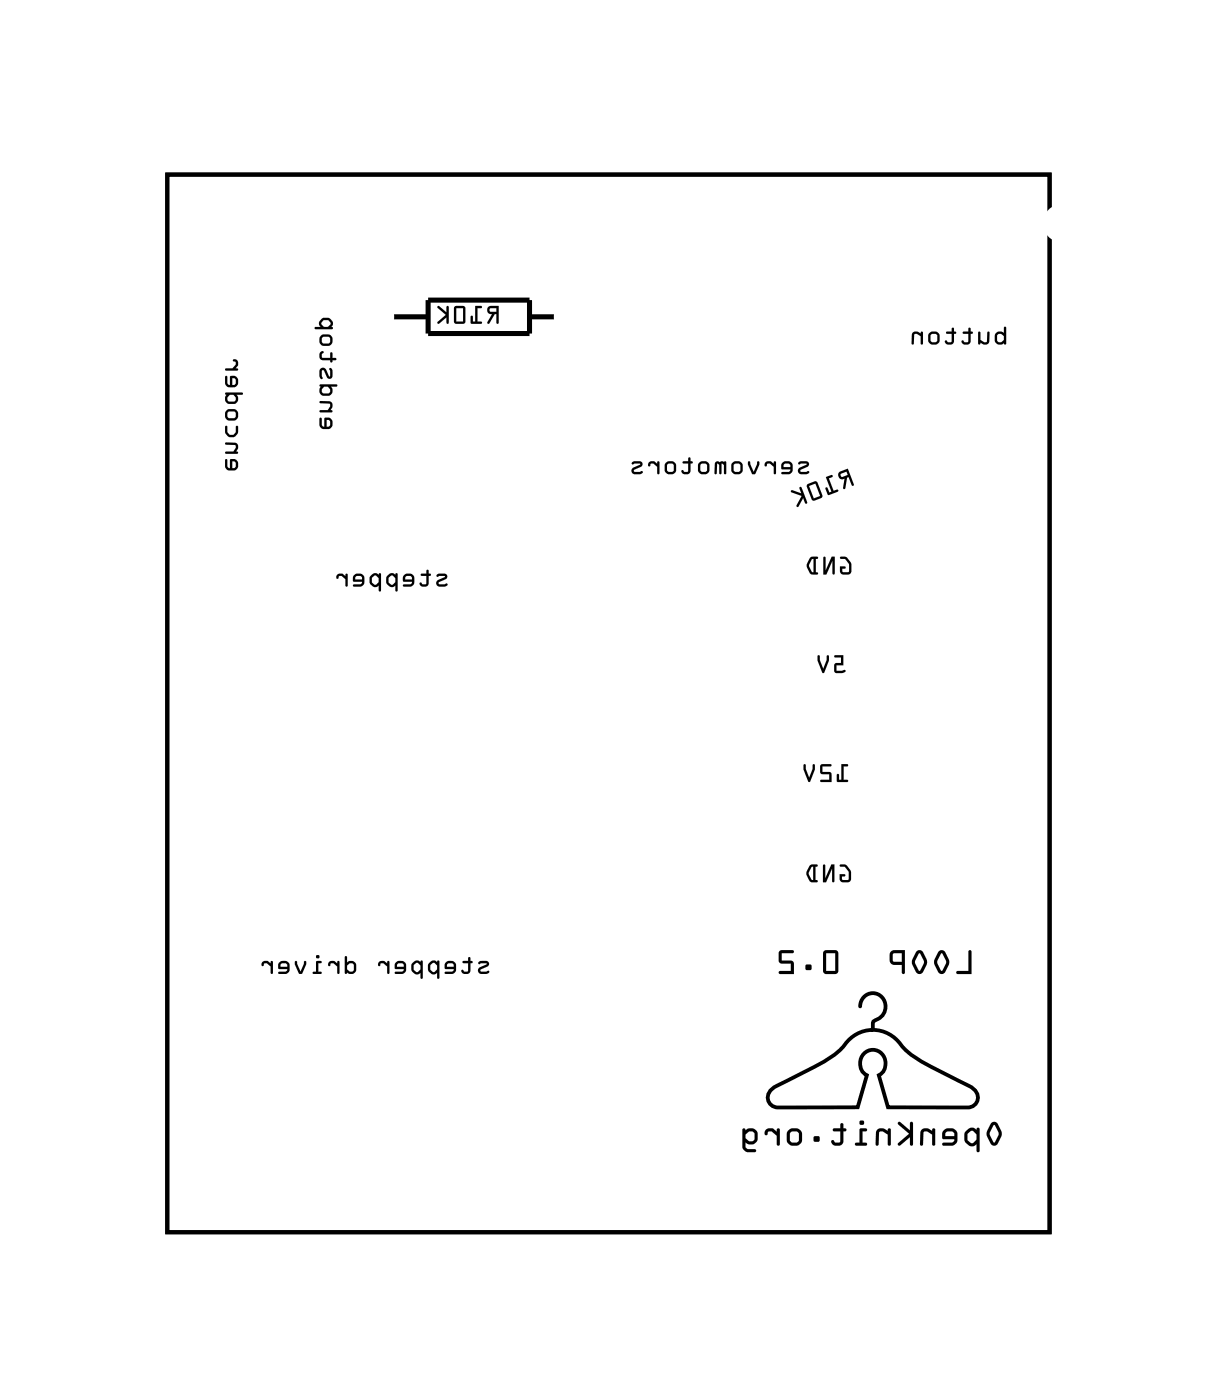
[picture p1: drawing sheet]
<svg xmlns="http://www.w3.org/2000/svg" width="61mm" height="70mm" viewBox="0 0 61 70" stroke-linecap="round" stroke-linejoin="round" font-family="sans-serif">
<path d="M8.4 8.8h44.2v53h-44.2z" fill="none" stroke="#000" stroke-width=".2"/>
<path d="M8.4 8.8h44.2v53h-44.2z" fill="none" stroke="#000" stroke-width=".05"/>
<path d="M19.6 15.9h1.9M21.5 15h5v1.7h-5zM26.5 15.9h1.4" fill="none" stroke="#000" stroke-width=".25"/>
<g fill="#000">
<path d="M24.5 15.4a.21 .21 0 0 0-.1 .2 .21 .21 0 0 0 .3 .1l-.3 .5h.1l.3-.5h.1v.5h.1v-.9zM24.5 15.4l.5-.1v.9h-.1v-.4h-.1l-.3 .4h-.1l.3-.4a.21 .21 0 0 1-.3-.2 .21 .21 0 0 1 .1-.2zM24.5 15.5h.4v.1h-.3zM24.5 15.5l.1 .1h.3v-.1zM23.8 15.3v.8h-.1v-.2l-.1-.1v.4h.5v-.1h-.2v-.6h.2v-.1zM23.8 15.3l.4 .1-.1 .1h-.2v.6h.2v.1h-.5v-.4l.1 .1v.2h.1zM22.8 15.4v.8h.4l.1-.1v-.7l-.1-.1zM22.8 15.4l.4-.1 .1 .1v.7l-.1 .1h-.4zM22.9 15.5h.3v.6h-.3zM22.9 15.5v.6h.3v-.6zM21.9 15.4l.4 .4-.4 .4h.1l.4-.3v.3h.1v-.8h-.1v.3zM21.9 15.4l.5 .3v-.3h.1v.8h-.1v-.3l-.4 .3h-.1l.4-.4z"/>
<path d="M24.5 15.4a.21 .21 0 0 0-.1 .2 .21 .21 0 0 0 .3 .2l-.3 .4h.1l.3-.4h.1v.4h.1v-.9zM24.5 15.5h.4v.1h-.3zM23.8 15.3v.8h-.1v-.2l-.1-.1v.4h.5v-.1h-.2v-.6h.2l.1-.1zM22.8 15.4v.8h.4l.1-.1v-.7l-.1-.1zM22.9 15.5h.3v.6h-.3zM21.9 15.4l.4 .4-.4 .4h.1l.4-.3v.3h.1v-.8h-.1v.3z"/>
<path d="M49.9 16.7v.5l.1 .1 .3-.1 .1 .1v-.9h-.1v.3l-.2-.1zM49.9 16.7l.2-.1 .2 .1v-.3h.1v.9l-.1-.1-.3 .1-.1-.1zM50 16.8l.2-.1 .1 .2v.1l-.1 .2-.2-.1zM50 16.8v.3l.2 .1 .1-.2v-.1l-.1-.2zM49 16.6v.6l.1 .1v-.1l.1 .1a.22 .22 0 0 0 .4-.2v-.5l-.1 .1-.1 .5-.3-.2v-.3zM49 16.6l.1 .1v.3l.2 .2 .1-.1 .1-.4 .1-.1v.5a.25 .25 0 0 1-.2 .2 .25 .25 0 0 1-.3-.1l-.1 .1zM48.3 16.6v.1h.2v.4l-.1 .1-.2-.1a.24 .24 0 0 0 .2 .2 .24 .24 0 0 0 .2-.2v-.4h.2l-.2-.1v-.2l-.1 .1v.1zM48.3 16.6h.2v-.1l.1-.1v.2l.2 .1h-.2v.4a.23 .23 0 0 1-.2 .2 .23 .23 0 0 1-.2-.2h.3v-.4h-.2zM47.4 16.6v.1h.3v.4l-.2 .1-.1-.1h-.1a.24 .24 0 0 0 .3 .2 .24 .24 0 0 0 .2-.2v-.4h.1l-.1-.1v-.2l-.1 .1v.1zM47.4 16.6h.3v-.1l.1-.1v.2l.1 .1h-.1v.4a.23 .23 0 0 1-.2 .2 .23 .23 0 0 1-.3-.2h.4v-.4h-.3zM46.5 17a.33 .33 0 0 0 .6 0 .33 .33 0 0 0-.6 0zM46.5 16.9a.33 .33 0 0 1 .6 0 .33 .33 0 0 1-.6 0zM46.7 16.8h.3l-.1 .4-.3-.1zM46.7 16.8l-.1 .3h.3l.1-.3zM45.7 16.7v.6l.1-.1 .1-.5 .2 .2v.3l.1 .1v-.7l-.1 .1-.2-.1zM45.7 16.7l.2-.1 .2 .1 .1-.1v.7l-.1-.1v-.3l-.2-.2-.1 .1v.4l-.1 .1z"/>
<path d="M49.9 16.7v.5l.1 .1 .3-.1 .1 .1v-.9h-.1v.3l-.2-.1zM50 16.8l.2-.1 .1 .2v.1l-.1 .2-.2-.1zM49 16.6v.7l.1-.1a.25 .25 0 0 0 .3 .1 .25 .25 0 0 0 .2-.2v-.5l-.1 .1-.1 .5-.3-.2v-.3zM48.3 16.6v.1h.2v.4h-.3a.23 .23 0 0 0 .2 .2 .23 .23 0 0 0 .2-.2v-.4h.2l-.2-.1v-.2l-.1 .1v.1zM47.4 16.6v.1h.3v.4h-.4a.23 .23 0 0 0 .3 .2 .23 .23 0 0 0 .2-.2v-.4h.1l-.1-.1v-.2l-.1 .1v.1zM46.5 16.9a.33 .33 0 0 0 .6 0 .33 .33 0 0 0-.6 0zM46.7 16.8h.3l-.1 .3h-.3zM45.7 16.7v.6l.1-.1 .1-.5 .2 .2v.3l.1 .1v-.7l-.1 .1-.2-.1z"/>
<path d="M11.3 23v.4l.1 .2h.4l.1-.1v-.3l-.1-.2-.3 .1v.4l-.1-.1v-.3zM11.6 23.1l.2 .1-.1 .3h-.1zM11.3 22.2v.1l.5 .1-.1 .2h-.4v.1h.6l-.1-.1a.25 .25 0 0 0 .1-.2 .25 .25 0 0 0-.1-.2zM11.3 21.4v.3a.33 .33 0 0 0 .3 .2 .33 .33 0 0 0 .3-.2v-.3l-.1 .3-.1 .1h-.2l-.1-.1v-.3zM11.3 20.8a.33 .33 0 0 0 .6 0 .33 .33 0 0 0-.6 0zM11.4 20.7l.4-.1v.3l-.4 .1zM11.3 19.7l.1 .1-.1 .3 .2 .2 .3-.1 .1-.2v-.2l.3-.1zM11.5 19.8h.2l.1 .1v.2h-.4v-.2zM11.3 18.9v.3l.1 .2h.4l.1-.1v-.3l-.1-.1h-.3v.4l-.1-.1v-.3zM11.6 19h.2l-.1 .3h-.1zM11.7 18l.1 .3-.1 .2h-.4v.1h.6v-.1h-.1l.1-.2a.22 .22 0 0 0 0-.2 .22 .22 0 0 0-.2-.1z"/>
<path d="M11.3 23v.4l.1 .2h.4l.1-.1v-.3l-.1-.2-.3 .1v.4l-.1-.1v-.3zM11.3 23l.1 .1v.3l.1 .1v-.4l.3-.1 .1 .2v.3l-.1 .1h-.4l-.1-.2zM11.6 23.1l.2 .1-.1 .3h-.1zM11.6 23.1v.4h.1l.1-.3zM11.3 22.2v.1l.5 .1-.1 .2h-.4v.2h.6v-.1l-.1-.1 .1-.1a.22 .22 0 0 0-.1-.3zM11.3 22.2h.5a.25 .25 0 0 1 .1 .2 .25 .25 0 0 1-.1 .2l.1 .1h-.6v-.1h.4l.1-.1v-.2h-.5zM11.3 21.4v.3l.2 .2h.2l.2-.2v-.3h-.1v.3l-.1 .1h-.2l-.1-.1v-.3zM11.3 21.4h.1v.3l.1 .1h.2l.1-.1v-.3h.1v.4a.33 .33 0 0 1-.6 0zM11.3 20.8a.33 .33 0 0 0 .6 0 .33 .33 0 0 0-.6 0zM11.3 20.8a.33 .33 0 0 1 .6 0 .33 .33 0 0 1-.6 0zM11.4 20.7l.4-.1v.3l-.4 .1zM11.4 20.7v.3l.4-.1v-.3zM11.3 19.7l.1 .1-.1 .3 .2 .2 .3-.1 .1-.2v-.2l.3-.1zM11.3 19.7h.9l-.3 .1v.2l-.1 .2-.3 .1-.2-.2 .1-.3zM11.5 19.8h.2l.1 .1v.2h-.4v-.1zM11.5 19.8l-.1 .1v.2h.4v-.2l-.1-.1zM11.3 18.9v.3l.1 .2h.4l.1-.1v-.3l-.1-.1h-.3v.4l-.1-.1v-.3zM11.3 18.9h.1v.3l.1 .1v-.4h.3l.1 .1v.3l-.1 .1h-.4l-.1-.2zM11.6 19h.2l-.1 .3h-.1zM11.6 19v.3h.1l.1-.3zM11.7 18l.1 .3-.1 .2h-.4v.1h.6v-.1h-.1l.1-.2a.21 .21 0 0 0 0-.2 .21 .21 0 0 0-.2-.1zM11.7 18a.21 .21 0 0 1 .2 .1 .21 .21 0 0 1 0 .2l-.1 .2h.1v.1h-.6v-.1h.4l.1-.2z"/>
<path d="M16 21v.3l.1 .2h.4l.1-.1 .1-.3-.2-.1h-.2v.4l-.2-.1v-.3zM16.4 21.1h.1v.3h-.1zM16 20.1v.1l.5 .1-.1 .3h-.4v.1h.6v-.1a.25 .25 0 0 0 .1-.3 .25 .25 0 0 0-.2-.2zM16 19.3l.1 .1-.1 .3 .2 .1h.3l.2-.2-.1-.2 .3-.1zM16.2 19.4h.2l.1 .1v.2h-.3l-.1-.2zM16.1 18.5v.5h.1v-.4l.2 .3a.15 .15 0 0 0 .1 .1 .15 .15 0 0 0 .2-.1l-.1-.4h-.1v.4l-.2-.4zM16 17.7v.2l.1 .2h.4l.1 .1 .1-.1 .2-.1-.2-.1-.1-.2h-.1v.2h-.3l-.1-.1 .1-.2zM16 17a.35 .35 0 0 0 .7 0 .35 .35 0 0 0-.7 0zM16.2 16.9h.3v.3h-.3zM16.1 16l-.1 .2 .1 .2h-.3v.1h.9l-.1-.1 .1-.2-.2-.2zM16.2 16.1h.3l.1 .2-.2 .1h-.2l-.1-.2z"/>
<path d="M16 21v.3l.1 .2h.4l.1-.1 .1-.3-.2-.1h-.2v.4l-.2-.1v-.3zM16 21h.1v.3l.2 .1v-.4h.2l.2 .1-.1 .3-.1 .1h-.4l-.1-.2zM16.4 21.1h.1v.3h-.1zM16.4 21.1v.3h.1v-.3zM16 20.1v.1l.5 .1-.1 .3h-.4v.1h.6l.1-.1h-.1v-.1a.22 .22 0 0 0-.1-.4zM16 20.1h.5a.25 .25 0 0 1 .2 .2 .25 .25 0 0 1-.1 .3v.1h-.6v-.1h.4l.1-.2v-.2h-.5zM16 19.3l.1 .1-.1 .3 .2 .1h.3l.2-.2-.1-.2 .3-.1zM16 19.3h.9l-.3 .1 .1 .2-.2 .2h-.3l-.2-.1 .1-.3zM16.2 19.4h.2l.1 .1v.2h-.3l-.1-.2zM16.2 19.4l-.1 .1 .1 .2h.3v-.2l-.1-.1zM16.1 18.5v.5h.1v-.4l.2 .3a.15 .15 0 0 0 .1 .1 .15 .15 0 0 0 .2-.1l-.1-.4h-.1v.4l-.2-.4zM16.1 18.5h.2l.2 .4v-.4h.1l.1 .1-.1 .4-.2-.1-.2-.3v.4h-.1zM16.1 17.7l-.1 .2 .1 .2h.4l.1 .1 .1-.1 .2-.1-.2-.1-.1-.2-.1 .2h-.3l-.1-.1 .1-.2zM16 17.7l.2-.1-.1 .2 .1 .1h.3v-.2h.1l.1 .2 .2 .1-.2 .1-.1 .1-.1-.1h-.4l-.1-.2zM16 17a.35 .35 0 0 0 .7 0 .35 .35 0 0 0-.7 0zM16 17a.35 .35 0 0 1 .7 0 .35 .35 0 0 1-.7 0zM16.2 16.9h.3v.3h-.3zM16.2 16.9v.3h.3v-.3zM16.1 16l-.1 .2 .1 .2h-.3v.1h.9l-.1-.1 .1-.2-.2-.2zM16.1 16h.4l.2 .2-.1 .2 .1 .1h-.9v-.1h.3l-.1-.2zM16.2 16.1h.3l.1 .2-.2 .1h-.2l-.1-.2zM16.2 16.1l-.1 .1 .1 .2h.2l.2-.1-.1-.2z"/>
<path d="M21.9 28.8v.1h.4l-.4 .2v.2l.1 .1h.4v-.1h-.4l.3-.3a.15 .15 0 0 0 .1-.1 .15 .15 0 0 0-.1-.1zM21.9 28.8h.4l.1 .1v.1l-.4 .2 .4 .1-.4 .1a.18 .18 0 0 1-.1-.1 .18 .18 0 0 1 .1-.2l.3-.2h-.4zM21.1 28.8v.1h.3v.3l-.2 .1-.1-.1-.1 .1a.24 .24 0 0 0 .3 .1 .24 .24 0 0 0 .2-.2v-.3l.1-.1h-.1v-.2h-.1v.2zM21.1 28.8h.3v-.2h.1v.2h.1l-.1 .1v.3a.23 .23 0 0 1-.2 .2 .23 .23 0 0 1-.3-.2h.4v-.3h-.3zM20.2 28.8v.4h.4v.1h-.4v.1h.5l.1-.2-.1-.3-.2-.1zM20.2 28.8h.3l.2 .1 .1 .3-.1 .2h-.5v-.1h.4v-.1h-.4zM20.3 28.9h.3v.2h-.3zM20.3 28.9v.2h.3v-.2zM19.4 28.9v.4l.2 .1h.2v.2l.1 .1v-.9l-.1-.1v.1l-.2-.1zM19.4 28.9l.2-.2 .2 .1v-.1l.1 .1v.9l-.1-.1v-.2h-.2l-.2-.1zM19.5 29l.1-.1 .2 .1v.2l-.1 .1-.2-.1zM19.5 29v.2l.2 .1 .1-.1v-.2l-.2-.1zM18.6 28.9l-.1 .4 .2 .1h.3v.2l.1 .1v-.9l-.1-.1v.1l-.2-.1zM18.6 28.9l.2-.2 .2 .1v-.1l.1 .1v.9l-.1-.1v-.2h-.3l-.2-.1zM18.7 29l.1-.1 .2 .1v.2l-.2 .1-.2-.1zM18.7 29l-.1 .2 .2 .1 .2-.1v-.2l-.2-.1zM17.7 28.8v.4h.4v.1h-.4v.1h.4l.2-.2-.1-.3-.2-.1zM17.7 28.8h.3l.2 .1 .1 .3-.2 .2h-.4v-.1h.4v-.1h-.4zM17.8 28.9h.3v.2h-.3zM17.8 28.9v.2h.3v-.2zM16.9 28.8v.2l.2-.1 .2 .1v.4h.1v-.6h-.1v.1l-.1-.1zM16.9 28.8h.3l.1 .1v-.1h.1v.6h-.1v-.4l-.2-.1-.2 .1z"/>
<path d="M21.9 28.8v.1h.4l-.3 .2a.18 .18 0 0 0-.1 .2 .18 .18 0 0 0 .1 .1h.4v-.1h-.4l.3-.3a.15 .15 0 0 0 .1-.1 .15 .15 0 0 0-.1-.1zM21.1 28.8v.1h.3v.3h-.4a.23 .23 0 0 0 .3 .2 .23 .23 0 0 0 .2-.2v-.3l.1-.1h-.1v-.2h-.1v.2zM20.2 28.8v.4h.4v.1h-.4v.1h.5l.1-.2-.1-.3-.2-.1zM20.3 28.9h.3v.2h-.3zM19.4 28.9v.1a.35 .35 0 0 0 .2 .4h.2v.2h.1v-.8l-.1-.1v.1l-.2-.1zM19.5 29l.1-.1 .2 .1v.2l-.1 .1-.2-.1zM18.6 28.9l-.1 .1a.35 .35 0 0 0 .3 .4h.2v.2h.1v-.8l-.1-.1v.1l-.2-.1zM18.7 29l.1-.1 .2 .1v.2l-.2 .1-.2-.1zM17.7 28.8v.4h.4v.1h-.4v.1h.4l.2-.2-.1-.3-.2-.1zM17.8 28.9h.3v.2h-.3zM16.9 28.8v.2l.2-.1 .2 .1v.4h.1v-.6h-.1v.1l-.1-.1z"/>
<path d="M40 23.2l.1 .1h.3l-.4 .2v.2l.1 .1 .4-.1v-.1h-.4l.4-.2a.15 .15 0 0 0 0-.2 .15 .15 0 0 0-.1-.1zM40 23.2l.4-.1 .1 .1v.2l-.4 .2h.4v.1l-.3 .1a.18 .18 0 0 1-.2-.2 .18 .18 0 0 1 .1-.2l.3-.1h-.3zM39.2 23.2v.3l.4 .1-.1 .1h-.3v.1l.4-.1 .1-.1v-.4l-.2-.1zM39.2 23.2l.3-.1 .2 .1v.4l-.1 .1-.4 .1v-.1h.3l.1-.1-.4-.1zM39.3 23.3h.2l.1 .1h-.3zM39.3 23.3v.1h.3l-.1-.1zM38.4 23.2l-.1 .2 .3-.2 .2 .2v.3l.1 .1v-.7h-.1v.2l-.2-.2zM38.4 23.2l.2-.1 .2 .2v-.2h.1v.7l-.1-.1v-.3l-.2-.2-.3 .2zM37.5 23.1l.2 .6 .1 .1 .2-.6h-.1l-.1 .5-.2-.5zM37.5 23.1l.1 .1 .2 .5 .1-.5h.1l-.2 .6-.1-.1zM36.6 23.5a.33 .33 0 0 0 .6 0 .33 .33 0 0 0-.6 0zM36.6 23.5a.33 .33 0 0 1 .6 0 .33 .33 0 0 1-.6 0zM36.8 23.3h.3l-.1 .4-.2-.1zM36.8 23.3v.3l.2 .1 .1-.4zM35.9 23.2l-.1 .6 .1-.1 .1-.5v.1l.1 .5v-.1l.1-.5 .1 .1v.4l.1 .1v-.7zM35.9 23.2l.5-.1v.7l-.1-.1v-.4l-.1-.1-.1 .6-.1-.1v-.4v-.1l-.1 .5-.1 .1zM34.9 23.5a.35 .35 0 0 0 .7 0 .35 .35 0 0 0-.7 0zM34.9 23.5a.35 .35 0 0 1 .7 0 .35 .35 0 0 1-.7 0zM35.1 23.3h.3v.4l-.3-.1zM35.1 23.3v.3l.3 .1v-.4zM34.2 23.1v.1h.3v.4l-.2 .1-.1-.1h-.1a.24 .24 0 0 0 .3 .2 .24 .24 0 0 0 .2-.2v-.4h.1l-.1-.1v-.2l-.1 .1v.1zM34.2 23.1h.3v-.1l.1-.1v.2l.1 .1h-.1v.4a.23 .23 0 0 1-.2 .2 .23 .23 0 0 1-.3-.2h.4v-.4h-.3zM33.2 23.5a.35 .35 0 0 0 .7 0 .35 .35 0 0 0-.7 0zM33.2 23.5a.35 .35 0 0 1 .7 0 .35 .35 0 0 1-.7 0zM33.5 23.3h.3l-.1 .4-.3-.1zM33.5 23.3l-.1 .3 .3 .1 .1-.4zM32.5 23.2v.2l.2-.2 .2 .2v.3l.1 .1v-.7h-.1v.2l-.1-.2zM32.5 23.2l.3-.1 .1 .2v-.2h.1v.7l-.1-.1v-.3l-.2-.2-.2 .2zM31.7 23.2v.1h.4l-.4 .2v.2v.1l.5-.1v-.1h-.4l.3-.2a.15 .15 0 0 0 .1-.2 .15 .15 0 0 0-.1-.1zM31.7 23.2l.4-.1 .1 .1-.1 .2-.3 .2h.4v.1l-.4 .1a.18 .18 0 0 1-.2-.2 .18 .18 0 0 1 .1-.2l.4-.1h-.4z"/>
<path d="M40 23.2l.1 .1h.3l-.3 .1a.18 .18 0 0 0-.1 .2 .18 .18 0 0 0 .2 .2l.3-.1v-.1h-.4l.4-.2a.15 .15 0 0 0 0-.2 .15 .15 0 0 0-.1-.1zM39.2 23.2v.3l.4 .1-.1 .1h-.3v.1l.4-.1 .1-.1v-.4l-.2-.1zM39.3 23.3h.2l.1 .1h-.3zM38.4 23.2l-.1 .2 .3-.2 .2 .2v.3l.1 .1v-.7h-.1v.2l-.2-.2zM37.5 23.1l.2 .6 .1 .1 .2-.6h-.1l-.1 .5-.2-.5zM36.6 23.5a.33 .33 0 0 0 .6 0 .33 .33 0 0 0-.6 0zM36.8 23.3h.3l-.1 .4-.2-.1zM35.9 23.2l-.1 .6 .1-.1 .1-.5v.1l.1 .5 .1-.1v-.5l.1 .1v.4l.1 .1v-.7zM34.9 23.5a.35 .35 0 0 0 .7 0 .35 .35 0 0 0-.7 0zM35.1 23.3h.3v.4l-.3-.1zM34.2 23.1v.1h.3v.4h-.4a.23 .23 0 0 0 .3 .2 .23 .23 0 0 0 .2-.2v-.4h.1l-.1-.1v-.2l-.1 .1v.1zM33.2 23.5a.35 .35 0 0 0 .7 0 .35 .35 0 0 0-.7 0zM33.5 23.3h.3l-.1 .4-.3-.1zM32.5 23.2v.2l.2-.2 .2 .2v.3l.1 .1v-.7h-.1v.2l-.1-.2zM31.7 23.2v.1h.4l-.4 .1a.18 .18 0 0 0-.1 .2 .18 .18 0 0 0 .2 .2l.4-.1v-.1h-.4l.3-.2a.15 .15 0 0 0 .1-.2 .15 .15 0 0 0-.1-.1z"/>
<path d="M41.8 32.9v.1h.3v.2l-.3 .1v.4l.4 .1a.1 .1 0 0 0 .1-.1 .1 .1 0 0 0 0-.1h-.4v-.2h.4v-.5zM41.8 32.9h.5v.5h-.4v.2h.4v.1l-.4 .1-.1-.1v-.4l.3-.1v-.2h-.3zM41 32.9v.2l.2 .6h.1l.2-.6v-.2h-.1l-.1 .6-.2-.6zM41 32.9h.1l.2 .6 .1-.6h.1v.2l-.2 .6h-.1l-.2-.6z"/>
<path d="M41.8 32.9v.1h.3v.2l-.3 .1v.4l.4 .1a.1 .1 0 0 0 .1-.1 .1 .1 0 0 0 0-.1h-.4v-.2h.4v-.5zM41 32.9v.2l.2 .6h.1l.2-.6v-.2h-.1l-.1 .6-.2-.6z"/>
<path d="M42.2 38.3v.8h-.2v-.3l-.1 .4h.6v-.1h-.2v-.7h.2zM42.2 38.3l.3 .1h-.2v.7h.2v.1h-.6l.1-.4v.3h.2zM41.1 38.4v.4h.5v.3h-.4l-.1 .1h.6l-.1-.5h-.4v-.3h.4h.1zM41.1 38.4h.6h-.1h-.4v.3h.4l.1 .5h-.6l.1-.1h.4v-.3h-.5zM40.3 38.3v.3l.2 .6h.1l.2-.6v-.2h-.1l-.2 .6-.1-.6zM40.3 38.3l.1 .1 .1 .6 .2-.6h.1v.2l-.2 .6h-.1l-.2-.6z"/>
<path d="M42.2 38.3v.8h-.2v-.3l-.1 .4h.6v-.1h-.2v-.7h.2zM41.1 38.4v.4h.5v.3h-.4l-.1 .1h.6l-.1-.5h-.4v-.3h.4h.1zM40.3 38.3v.3l.2 .6h.1l.2-.6v-.2h-.1l-.2 .6-.1-.6z"/>
<path d="M42.1 27.9v.1l.3 .1 .1 .2v.4h-.3v-.2h.1l.1-.1h-.3v.4h.5l.1-.2a.62 .62 0 0 0-.2-.6zM42.1 27.9h.3l.3 .3v.4l-.1 .2h-.4l-.1-.1v-.3h.3l-.2 .1v.2l.3-.1v-.3l-.2-.3h-.2zM41.3 27.9v.9h.1l.3-.7v.7h.1v-.9h-.1l-.3 .7v-.6zM41.3 27.9l.1 .1v.6l.3-.7h.1v.9h-.1v-.7l-.3 .7h-.1zM40.6 28l-.2 .3v.2l.2 .3h.4v-.1h-.1v-.7l.1-.1zM40.6 28l.4-.1-.1 .1v.7h.1v.1h-.4l-.2-.3v-.2zM40.7 28h.1v.7l-.3-.3zM40.7 28l-.2 .4 .3 .3v-.7z"/>
<path d="M42.1 27.9v.1l.3 .1 .1 .2v.4h-.3v-.2h.1l.1-.1h-.3v.4h.4l.2-.1a.57 .57 0 0 0-.6-.8zM41.3 27.9v.9h.1l.3-.7v.7h.1v-.9h-.1l-.3 .7v-.6zM40.6 28a.53 .53 0 0 0 0 .8h.4l-.1-.1v-.7l.1-.1zM40.7 28h.1v.7l-.3-.3z"/>
<path d="M42.1 23.7a.21 .21 0 0 0-.1 .3 .21 .21 0 0 0 .3 0v.5h.1v-.5l.1-.1 .2 .4h.1l-.3-.8zM42.1 23.7l.4-.2 .3 .8h-.1l-.2-.4-.1 .1-.1 .5v-.5a.21 .21 0 0 1-.3 0 .21 .21 0 0 1 .1-.3zM42.1 23.8l.3-.2 .1 .2-.3 .1zM42.1 23.8l.1 .1 .3-.1-.1-.1zM41.4 23.9l.3 .8h-.1l-.1-.2h-.1l.1 .3 .5-.2v-.1l-.2 .1-.3-.6 .2-.1v-.1zM41.4 23.9l.3-.1v.1l-.2 .1 .3 .6 .2-.1v.1l-.5 .2-.1-.3h.1l.1 .2h.1zM40.5 24.3l-.1 .1 .3 .7 .5-.1v-.2l-.3-.6zM40.5 24.3l.4-.1 .3 .6v.2l-.5 .1-.3-.7zM40.5 24.4l.4-.2 .2 .7-.3 .1zM40.5 24.4l.3 .6 .3-.1-.2-.7zM39.6 24.6l.1 .1 .5 .2-.3 .5h.1l.2-.4 .2 .2-.2-.8-.1 .1 .1 .2zM39.6 24.6l.6 .1-.1-.2 .1-.1 .2 .8h-.1l-.1-.2-.2 .4h-.1l.3-.5-.5-.2z"/>
<path d="M42.1 23.7a.21 .21 0 0 0-.1 .3 .21 .21 0 0 0 .3 0v.5l.1-.5 .1-.1 .2 .4h.1l-.3-.8zM42.1 23.8l.3-.1 .1 .1-.3 .1zM41.4 23.9l.3 .8h-.1l-.1-.2h-.1l.1 .3 .5-.2v-.1l-.2 .1-.3-.6 .2-.1v-.1zM40.5 24.3l-.1 .1 .3 .7 .5-.1v-.2l-.3-.6zM40.5 24.4l.4-.2 .2 .7-.3 .1zM39.6 24.6l.1 .1 .5 .2-.3 .5h.1l.2-.4 .2 .2-.2-.8-.1 .1 .1 .2z"/>
<path d="M24 48.3v.1l.4-.1-.4 .3v.1l.1 .1h.4v-.1h-.4l.3-.2a.15 .15 0 0 0 .1-.2 .15 .15 0 0 0-.1-.1zM24 48.3l.4-.1 .1 .1v.1l-.4 .3h.4v.1h-.4a.18 .18 0 0 1-.1-.1 .18 .18 0 0 1 .1-.2l.3-.2-.4 .1zM23.2 48.2v.1h.3v.4h-.2l-.1-.1-.1 .1a.24 .24 0 0 0 .3 .1 .24 .24 0 0 0 .2-.1v-.4l.1-.1h-.1v-.2h-.1v.2zM23.2 48.2h.3v-.2h.1v.2h.1l-.1 .1v.4a.22 .22 0 0 1-.3 .2 .22 .22 0 0 1-.2-.3l.2 .1h.2v-.4h-.3zM22.3 48.3v.3h.4v.1h-.4v.1h.4l.2-.2-.1-.3-.2-.1zM22.3 48.3l.3-.1 .2 .1 .1 .3-.2 .2h-.4v-.1h.4v-.1h-.4zM22.4 48.3h.3v.2h-.3zM22.4 48.3v.2h.3v-.2zM21.5 48.3v.4l.2 .2 .2-.1v.2l.1 .1v-.9h-.1v.1l-.2-.1zM21.5 48.3l.2-.1h.2h.1v.9h-.1v-.3l-.2 .1-.2-.2zM21.6 48.4l.1-.1 .2 .1v.2l-.1 .1-.2-.1zM21.6 48.4v.2l.2 .1 .1-.1v-.2l-.2-.1zM20.7 48.3l-.1 .4 .2 .2 .3-.1v.2v.1l.1-.9h-.1v.1l-.2-.1zM20.7 48.3l.2-.1h.2h.1l-.1 .9v-.3l-.3 .1-.2-.2zM20.7 48.4l.2-.1 .2 .1v.2l-.2 .1-.2-.1zM20.7 48.4v.2l.2 .1 .2-.1v-.2l-.2-.1zM19.8 48.3v.3h.4v.1h-.4v.1h.4l.1-.2v-.3l-.2-.1zM19.8 48.3l.3-.1 .2 .1 .1 .3-.2 .2h-.4v-.1h.4v-.1h-.4zM19.9 48.3h.3v.2h-.3zM19.9 48.3v.2h.3v-.2zM19 48.2v.2l.2-.1 .2 .2v.3h.1v-.6h-.1v.1l-.2-.1zM19 48.2h.2l.2 .1v-.1h.1v.6h-.1v-.3l-.2-.2-.2 .1zM17.3 48v.8h.4l.1-.1v-.4l-.2-.1-.2 .1v-.3zM17.3 48h.1v.3l.2-.1 .2 .1v.4l-.1 .1h-.4zM17.4 48.4l.1-.1h.2v.4h-.2l-.1-.1zM17.4 48.4v.2l.1 .1h.2v-.3l-.2-.1zM16.5 48.2v.2l.2-.1 .2 .2v.3h.1v-.6h-.1v.1l-.2-.1zM16.5 48.2h.2l.2 .1v-.1h.1v.6h-.1v-.3l-.2-.2-.2 .1zM15.9 48.2l-.1 .5-.1 .1h.4v-.1h-.2v-.4l.2-.1zM15.9 48.2h.2l-.2 .1v.4h.2v.1h-.4l.1-.1zM15.8 48a.1 .1 0 0 0 .2 0 .1 .1 0 0 0-.2 0zM15.8 48a.1 .1 0 0 1 .2 0 .1 .1 0 0 1-.2 0zM14.8 48.2l.2 .6h.1l.2-.6h-.1l-.1 .5-.2-.5zM14.8 48.2h.1l.2 .5 .1-.5h.1l-.2 .6h-.1zM14 48.3v.3h.4l-.1 .1h-.3v.1h.4l.1-.2v-.3l-.2-.1zM14 48.3l.3-.1 .2 .1v.3l-.1 .2h-.4v-.1h.3l.1-.1h-.4zM14.1 48.3h.2l.1 .2h-.3zM14.1 48.3v.2h.3l-.1-.2zM13.2 48.2l-.1 .2 .3-.1 .2 .2v.3h.1v-.6h-.1v.1l-.2-.1zM13.2 48.2h.2l.2 .1v-.1h.1v.6h-.1v-.3l-.2-.2-.3 .1z"/>
<path d="M24 48.3v.1l.4-.1-.3 .2a.18 .18 0 0 0-.1 .2 .18 .18 0 0 0 .1 .1h.4v-.1h-.4l.3-.2a.15 .15 0 0 0 .1-.2 .15 .15 0 0 0-.1-.1zM23.2 48.2v.1h.3v.4h-.4a.23 .23 0 0 0 .2 .2 .23 .23 0 0 0 .3-.2v-.4l.1-.1h-.1v-.2h-.1v.2zM22.3 48.3v.3h.4v.1h-.4v.1h.4l.2-.2-.1-.3-.2-.1zM22.4 48.3h.3v.2h-.3zM21.5 48.3v.1a.35 .35 0 0 0 .2 .5l.2-.1v.2h.1v-.8h-.1h-.2zM21.6 48.4l.1-.1 .2 .1v.2l-.1 .1-.2-.1zM20.7 48.3l-.1 .1a.35 .35 0 0 0 .3 .5l.2-.1v.2h.1v-.8h-.1h-.2zM20.7 48.4l.2-.1 .2 .1v.2l-.2 .1-.2-.1zM19.8 48.3v.3h.4v.1h-.4v.1h.4l.2-.2-.1-.3-.2-.1zM19.9 48.3h.3v.2h-.3zM19 48.2v.2l.2-.1 .2 .2v.3h.1v-.6h-.1v.1l-.2-.1zM17.3 48v.8h.4l.1-.1v-.4l-.2-.1-.2 .1v-.3zM17.4 48.4l.1-.1h.2v.4h-.2l-.1-.1zM16.5 48.2v.2l.2-.1 .2 .2v.3h.1v-.6h-.1v.1l-.2-.1zM15.9 48.2l-.1 .5-.1 .1h.4v-.1h-.2v-.4l.2-.1zM15.8 48a.1 .1 0 0 0 .2 0 .1 .1 0 0 0-.2 0zM14.8 48.2l.2 .6h.1l.2-.6h-.1l-.1 .5-.2-.5zM14 48.3v.3h.4l-.1 .1h-.3v.1h.4l.1-.2v-.3l-.2-.1zM14.1 48.3h.2l.1 .2h-.3zM13.2 48.2l-.1 .2 .3-.1 .2 .2v.3h.1v-.6h-.1v.1l-.2-.1z"/>
<path d="M42.1 43.4v.1h.2l.2 .3v.3h-.3v-.1l.1-.1-.2-.1v.4h.4l.1-.1a.62 .62 0 0 0-.2-.7zM42.1 43.4h.3l.2 .3v.4l-.1 .1h-.3l-.1-.1v-.3l.3 .1-.2 .1v.1h.3v-.4l-.2-.2-.2-.1zM41.3 43.4l-.1 .8h.2l.3-.7v.7h.1v-.9h-.1l-.3 .7v-.6zM41.3 43.4h.1v.6l.3-.7h.1v.9h-.1v-.6l-.3 .6h-.2zM40.6 43.4l-.2 .3v.2l.2 .3h.3l.1-.1h-.1v-.6l.1-.1zM40.6 43.4h.4l-.1 .1v.6h.1l-.1 .1h-.3l-.2-.3v-.2zM40.7 43.5v.6l-.2-.3zM40.7 43.5l-.2 .3 .2 .3v-.6z"/>
<path d="M42.1 43.4v.1h.2l.2 .3v.3h-.3v-.1l.1-.1-.2-.1v.4h.4l.1-.1a.57 .57 0 0 0-.5-.8zM41.3 43.4l-.1 .8h.2l.3-.6v.6h.1v-.9h-.1l-.3 .7v-.6zM40.6 43.4a.53 .53 0 0 0 0 .8h.4l-.1-.1v-.6l.1-.1zM40.7 43.5v.6l-.2-.3z"/>
<path d="M48.5 47.7v1h-.5v.1h.7v-1.1zM48.5 47.7h.2v1.1h-.7v-.1h.5zM47 47.7l-.2 .5 .2 .5a.2 .2 0 0 0 .4 0l.2-.5-.3-.5-.1-.1zM47 47.7l.2-.1 .1 .1 .3 .5-.2 .5a.2 .2 0 0 1-.4 0l-.2-.5zM47.2 47.8l.2 .4-.2 .5-.2-.5zM47.2 47.8l-.2 .4 .2 .5 .2-.5zM45.9 47.7l-.2 .5 .2 .5a.2 .2 0 0 0 .4 0l.1-.5-.2-.5-.1-.1zM45.9 47.7l.2-.1 .1 .1 .2 .5-.1 .5a.2 .2 0 0 1-.4 0l-.2-.5zM46 47.8l.3 .4-.2 .5-.3-.5zM46.1 47.8l-.3 .4 .3 .5 .2-.5zM44.6 47.7v.5l.1 .2h.5v.4h.1v-1.2zM44.6 47.7l.7-.1v1.2h-.1v-.4h-.5l-.1-.2zM44.8 47.8h.4v.4h-.4zM44.8 47.8v.4h.4v-.4zM41.3 47.7v1l.1 .1h.5l.1-.1v-1l-.1-.1zM41.3 47.7l.6-.1 .1 .1v1l-.1 .1h-.5l-.1-.1zM41.4 47.8h.5v.9h-.5zM41.4 47.8v.9h.5v-.9zM40.4 48.4v.2h.2v-.2zM40.4 48.4h.2v.2h-.2zM39.1 47.7l-.1 .5 .2 .1h.4v.4h-.5l-.1 .1h.8l-.1-.6h-.5v-.4h.5l.1-.1zM39.1 47.7h.7l-.1 .1h-.5v.4h.5l.1 .6h-.8l.1-.1h.5v-.4h-.4l-.2-.1z"/>
<path d="M48.5 47.7v1h-.5v.1h.7v-1.1zM47 47.7l-.2 .5 .2 .5a.2 .2 0 0 0 .4 0l.2-.5-.3-.5-.1-.1zM47.2 47.8l.2 .4-.2 .5-.2-.5zM45.9 47.7l-.2 .5 .2 .5a.2 .2 0 0 0 .4 0l.1-.5-.2-.5-.1-.1zM46.1 47.8l.2 .4-.2 .5-.3-.5zM44.6 47.7v.5l.1 .2h.5v.4h.1v-1.2zM44.8 47.8h.4v.4h-.4zM41.3 47.7v1l.1 .1h.5l.1-.1v-1l-.1-.1zM41.4 47.8h.5v.9h-.5zM40.4 48.4v.2h.2v-.2zM39.1 47.7l-.1 .5 .2 .1h.4v.4h-.5l-.1 .1h.8l-.1-.6h-.5v-.4h.5l.1-.1z"/>
<path d="M49.7 56.3l-.3 .6 .2 .4a.2 .2 0 0 0 .4 0l.2-.5-.2-.5h-.2zM49.7 56.3h.1h.2l.2 .5-.2 .5a.2 .2 0 0 1-.4 0l-.2-.4zM49.8 56.4l.2 .5-.2 .4-.2-.4zM49.8 56.4l-.2 .5 .2 .4 .2-.4zM48.4 56.7l-.1 .2v.3l.3 .3 .3-.1v.3l.1 .1 .1-1.2h-.1l-.1 .1-.3-.1zM48.4 56.7l.2-.2 .3 .2 .1-.1h.1v1.2l-.2-.1v-.3l-.1 .1-.3-.1a.52 .52 0 0 1-.2-.6zM48.5 56.8l.2-.1 .2 .2v.3l-.2 .1-.2-.1zM48.5 56.8v.4l.2 .1 .2-.2v-.2l-.2-.2zM47.3 56.7l-.1 .4 .6 .1-.1 .1h-.4l-.1 .1h.6l.2-.2-.1-.5-.2-.1zM47.3 56.7l.4-.1 .2 .1 .1 .5-.2 .2h-.6l.1-.1h.4l.1-.1-.6-.1zM47.4 56.8l.3-.1 .1 .3h-.4zM47.4 56.8v.2h.4l-.1-.3zM46.2 56.6l-.1 .8h.1l.1-.6v-.1l.4 .2v.5h.1v-.8h-.1v.1l-.3-.1zM46.2 56.6h.2l.3 .1v-.1h.1v.8h-.1v-.5l-.2-.2-.2 .1-.1 .6h-.1zM45 56.3v.1l.6 .5-.6 .5h.1l.5-.4v.4h.1v-1.1h-.1v.4l-.5-.4zM45 56.3h.1l.5 .4v-.4h.1v1.1h-.1v-.4l-.5 .4h-.1l.6-.5-.6-.5zM44 56.6l-.1 .8h.1v-.6l.1-.1 .4 .2v.5h.1v-.8h-.1v.1l-.3-.1zM44 56.6h.2l.3 .1v-.1h.1v.8h-.1v-.5l-.3-.2-.1 .1-.1 .6h-.1zM43.1 56.6v.7h-.2l-.1 .1h.6v-.1h-.2v-.6h.2v-.1zM43.1 56.6h.3v.1h-.2v.6h.2v.1h-.6l.1-.1h.2zM43.1 56.3a.12 .12 0 0 0 .2 0 .12 .12 0 0 0-.2 0zM43.1 56.3a.12 .12 0 0 1 .2 0 .12 .12 0 0 1-.2 0zM41.7 56.6l.1 .1h.3v.5l-.2 .1-.2-.1-.1 .1a.32 .32 0 0 0 .4 .2 .32 .32 0 0 0 .3-.3v-.5h.1l-.1-.1-.1-.3-.1 .1v.2zM41.7 56.6h.4v-.2l.1-.1 .1 .3 .1 .1h-.1v.5a.3 .3 0 0 1-.3 .3 .3 .3 0 0 1-.3-.3l.2 .1 .2-.1v-.5h-.3zM40.8 57v.2h.3v-.2zM40.8 57h.3v.2h-.3zM39.3 57a.45 .45 0 0 0 .9 0 .45 .45 0 0 0-.9 0zM39.3 57a.45 .45 0 0 1 .9 0 .45 .45 0 0 1-.9 0zM39.6 56.8l.3-.1 .1 .1v.4v.1h-.3l-.1-.1zM39.6 56.8v.4l.1 .1h.3v-.1v-.4l-.1-.1zM38.4 56.6v.3l.1-.2h.2l.2 .3v.4h.2v-.8h-.2v.2l-.2-.2zM38.4 56.6h.3l.2 .1v-.1h.2v.8h-.2v-.4l-.2-.3h-.2l-.1 .2zM37.2 56.6v1l.2 .2h.4v-.2h-.4v-.3l.2 .1 .3-.1 .1-.2-.1-.4-.1-.1h-.3l-.1 .1zM37.2 56.6h.1l.1 .1 .1-.1h.3l.1 .1 .1 .4-.1 .2-.3 .1-.2-.1v.3h.4v.2h-.4l-.2-.2zM37.4 56.9l.1-.2h.2l.1 .2v.2l-.3 .1-.1-.1zM37.4 56.9v.2l.1 .1 .3-.1v-.2l-.1-.2h-.2z"/>
<path d="M49.7 56.3l-.3 .6 .2 .4a.2 .2 0 0 0 .4 0l.2-.5-.2-.5h-.2zM49.8 56.4l.2 .5-.2 .4-.2-.4zM48.4 56.7l-.1 .1a.47 .47 0 0 0 .4 .7l.2-.1v.3h.2v-1.1h-.1l-.1 .1-.3-.1zM48.5 56.8l.2-.1 .2 .2v.3l-.2 .1-.2-.1zM47.3 56.7l-.1 .4 .6 .1-.1 .1h-.4l-.1 .1h.6l.2-.2-.1-.5-.2-.1zM47.4 56.8l.3-.1 .1 .3h-.4zM46.2 56.6l-.1 .8h.1l.1-.6v-.1l.4 .2v.5h.1v-.8h-.1v.1l-.3-.1zM45 56.3v.1l.6 .5-.6 .5h.1l.5-.4v.4h.1v-1.1h-.1v.4l-.5-.4zM44 56.6l-.1 .8h.1v-.6l.1-.1 .4 .2v.5h.1v-.8h-.1v.1l-.3-.1zM43.1 56.6v.7h-.2l-.1 .1h.6v-.1h-.2v-.6h.2v-.1zM43.1 56.3a.12 .12 0 0 0 .2 0 .12 .12 0 0 0-.2 0zM41.7 56.6l.1 .1h.3v.5l-.2 .1-.1-.1h-.1a.31 .31 0 0 0 .3 .3 .31 .31 0 0 0 .3-.3v-.5h.1l-.1-.1-.1-.3-.1 .1v.2zM40.8 57v.2h.3v-.2zM39.3 57a.45 .45 0 0 0 .9 0 .45 .45 0 0 0-.9 0zM39.6 56.8l.3-.1 .1 .1v.4v.1h-.3l-.1-.1zM38.4 56.6v.3l.1-.2h.2l.2 .3v.4h.2v-.8h-.2v.1l-.2-.1zM37.2 56.6v1l.2 .2h.4v-.2h-.4v-.3l.2 .1 .3-.1 .1-.2-.1-.4-.1-.1h-.3l-.1 .1zM37.4 56.9l.1-.2h.2l.1 .2v.2l-.3 .1-.1-.1z"/>
</g>
<path d="M38.6 54.7l.7-.5a9.6 9.6 0 0 0 3-1.8 1.7 1.7 0 0 1 2.9 0 9.6 9.6 0 0 0 2.9 1.8l.8 .5 .1 .3v.3l-.2 .2h-.3h-4l-.5-1.6a.67 .67 0 0 0 .3-1 .67 .67 0 0 0-1.1 0 .67 .67 0 0 0 .2 1l-.4 1.6h-4h-.3l-.2-.2v-.3zM43.1 50.5a.66 .66 0 0 1 1.1-.6 .66 .66 0 0 1-.2 1.2l-.2 .1-.1 .4" fill="none" stroke="#000" stroke-width=".19"/>
<circle cx="18.7" cy="15.9" r=".7" fill="#fff"/>
<circle cx="18.7" cy="15.9" r=".7" fill="none" stroke="#fff" stroke-width=".76" stroke-linecap="butt"/>
<circle cx="28.8" cy="15.9" r=".7" fill="#fff"/>
<circle cx="28.8" cy="15.9" r=".7" fill="none" stroke="#fff" stroke-width=".76" stroke-linecap="butt"/>
<path d="M15.4 30.4h1.5v1.5h-1.5z" fill="#fff"/>
<path d="M15.4 30.4h1.5v1.5h-1.5z" fill="none" stroke="#fff" stroke-width=".76" stroke-linecap="butt"/>
<circle cx="16.1" cy="31.1" r=".74" fill="#fff"/>
<circle cx="16.1" cy="31.1" r=".74" fill="none" stroke="#fff" stroke-width=".76" stroke-linecap="butt"/>
<circle cx="18.7" cy="31.1" r=".74" fill="#fff"/>
<circle cx="18.7" cy="31.1" r=".74" fill="none" stroke="#fff" stroke-width=".76" stroke-linecap="butt"/>
<circle cx="21.2" cy="31.1" r=".74" fill="#fff"/>
<circle cx="21.2" cy="31.1" r=".74" fill="none" stroke="#fff" stroke-width=".76" stroke-linecap="butt"/>
<circle cx="23.8" cy="31.1" r=".74" fill="#fff"/>
<circle cx="23.8" cy="31.1" r=".74" fill="none" stroke="#fff" stroke-width=".76" stroke-linecap="butt"/>
<path d="M35.7 20.2h1.5v1.5h-1.5z" fill="#fff"/>
<path d="M35.7 20.2h1.5v1.5h-1.5z" fill="none" stroke="#fff" stroke-width=".76" stroke-linecap="butt"/>
<circle cx="36.5" cy="21" r=".74" fill="#fff"/>
<circle cx="36.5" cy="21" r=".74" fill="none" stroke="#fff" stroke-width=".76" stroke-linecap="butt"/>
<circle cx="36.5" cy="18.4" r=".74" fill="#fff"/>
<circle cx="36.5" cy="18.4" r=".74" fill="none" stroke="#fff" stroke-width=".76" stroke-linecap="butt"/>
<circle cx="36.5" cy="15.9" r=".74" fill="#fff"/>
<circle cx="36.5" cy="15.9" r=".74" fill="none" stroke="#fff" stroke-width=".76" stroke-linecap="butt"/>
<path d="M38.3 20.2h1.4v1.5h-1.4z" fill="#fff"/>
<path d="M38.3 20.2h1.4v1.5h-1.4z" fill="none" stroke="#fff" stroke-width=".76" stroke-linecap="butt"/>
<circle cx="39" cy="21" r=".74" fill="#fff"/>
<circle cx="39" cy="21" r=".74" fill="none" stroke="#fff" stroke-width=".76" stroke-linecap="butt"/>
<circle cx="39" cy="18.4" r=".74" fill="#fff"/>
<circle cx="39" cy="18.4" r=".74" fill="none" stroke="#fff" stroke-width=".76" stroke-linecap="butt"/>
<circle cx="39" cy="15.9" r=".74" fill="#fff"/>
<circle cx="39" cy="15.9" r=".74" fill="none" stroke="#fff" stroke-width=".76" stroke-linecap="butt"/>
<path d="M33.2 20.2h1.4v1.5h-1.4z" fill="#fff"/>
<path d="M33.2 20.2h1.4v1.5h-1.4z" fill="none" stroke="#fff" stroke-width=".76" stroke-linecap="butt"/>
<circle cx="33.9" cy="21" r=".74" fill="#fff"/>
<circle cx="33.9" cy="21" r=".74" fill="none" stroke="#fff" stroke-width=".76" stroke-linecap="butt"/>
<circle cx="33.9" cy="18.4" r=".74" fill="#fff"/>
<circle cx="33.9" cy="18.4" r=".74" fill="none" stroke="#fff" stroke-width=".76" stroke-linecap="butt"/>
<circle cx="33.9" cy="15.9" r=".74" fill="#fff"/>
<circle cx="33.9" cy="15.9" r=".74" fill="none" stroke="#fff" stroke-width=".76" stroke-linecap="butt"/>
<path d="M40.8 20.2h1.5v1.5h-1.5z" fill="#fff"/>
<path d="M40.8 20.2h1.5v1.5h-1.5z" fill="none" stroke="#fff" stroke-width=".76" stroke-linecap="butt"/>
<circle cx="41.5" cy="21" r=".74" fill="#fff"/>
<circle cx="41.5" cy="21" r=".74" fill="none" stroke="#fff" stroke-width=".76" stroke-linecap="butt"/>
<circle cx="41.5" cy="18.4" r=".74" fill="#fff"/>
<circle cx="41.5" cy="18.4" r=".74" fill="none" stroke="#fff" stroke-width=".76" stroke-linecap="butt"/>
<circle cx="41.5" cy="15.9" r=".74" fill="#fff"/>
<circle cx="41.5" cy="15.9" r=".74" fill="none" stroke="#fff" stroke-width=".76" stroke-linecap="butt"/>
<path d="M47.3 43.1h1.6v1.5h-1.6z" fill="#fff"/>
<path d="M47.3 43.1h1.6v1.5h-1.6z" fill="none" stroke="#fff" stroke-width=".76" stroke-linecap="butt"/>
<circle cx="48.1" cy="43.8" r=".75" fill="#fff"/>
<circle cx="48.1" cy="43.8" r=".75" fill="none" stroke="#fff" stroke-width=".76" stroke-linecap="butt"/>
<circle cx="48.1" cy="38.7" r=".75" fill="#fff"/>
<circle cx="48.1" cy="38.7" r=".75" fill="none" stroke="#fff" stroke-width=".76" stroke-linecap="butt"/>
<circle cx="48.1" cy="33.7" r=".75" fill="#fff"/>
<circle cx="48.1" cy="33.7" r=".75" fill="none" stroke="#fff" stroke-width=".76" stroke-linecap="butt"/>
<circle cx="48.1" cy="28.6" r=".75" fill="#fff"/>
<circle cx="48.1" cy="28.6" r=".75" fill="none" stroke="#fff" stroke-width=".76" stroke-linecap="butt"/>
<circle cx="11.1" cy="46.4" r=".56" fill="#fff"/>
<circle cx="11.1" cy="46.4" r=".56" fill="none" stroke="#fff" stroke-width=".32"/>
<circle cx="13.6" cy="46.4" r=".56" fill="#fff"/>
<circle cx="13.6" cy="46.4" r=".56" fill="none" stroke="#fff" stroke-width=".32"/>
<circle cx="16.1" cy="46.4" r=".56" fill="#fff"/>
<circle cx="16.1" cy="46.4" r=".56" fill="none" stroke="#fff" stroke-width=".32"/>
<circle cx="18.6" cy="46.4" r=".56" fill="#fff"/>
<circle cx="18.6" cy="46.4" r=".56" fill="none" stroke="#fff" stroke-width=".32"/>
<circle cx="21.1" cy="46.4" r=".56" fill="#fff"/>
<circle cx="21.1" cy="46.4" r=".56" fill="none" stroke="#fff" stroke-width=".32"/>
<circle cx="23.7" cy="46.4" r=".56" fill="#fff"/>
<circle cx="23.7" cy="46.4" r=".56" fill="none" stroke="#fff" stroke-width=".32"/>
<circle cx="26.2" cy="46.4" r=".56" fill="#fff"/>
<circle cx="26.2" cy="46.4" r=".56" fill="none" stroke="#fff" stroke-width=".32"/>
<circle cx="28.7" cy="46.4" r=".56" fill="#fff"/>
<circle cx="28.7" cy="46.4" r=".56" fill="none" stroke="#fff" stroke-width=".32"/>
<circle cx="11.1" cy="33.7" r=".56" fill="#fff"/>
<circle cx="11.1" cy="33.7" r=".56" fill="none" stroke="#fff" stroke-width=".32"/>
<circle cx="13.6" cy="33.7" r=".56" fill="#fff"/>
<circle cx="13.6" cy="33.7" r=".56" fill="none" stroke="#fff" stroke-width=".32"/>
<circle cx="16.1" cy="33.7" r=".56" fill="#fff"/>
<circle cx="16.1" cy="33.7" r=".56" fill="none" stroke="#fff" stroke-width=".32"/>
<circle cx="18.6" cy="33.7" r=".56" fill="#fff"/>
<circle cx="18.6" cy="33.7" r=".56" fill="none" stroke="#fff" stroke-width=".32"/>
<circle cx="21.1" cy="33.7" r=".56" fill="#fff"/>
<circle cx="21.1" cy="33.7" r=".56" fill="none" stroke="#fff" stroke-width=".32"/>
<circle cx="23.7" cy="33.7" r=".56" fill="#fff"/>
<circle cx="23.7" cy="33.7" r=".56" fill="none" stroke="#fff" stroke-width=".32"/>
<circle cx="26.2" cy="33.7" r=".56" fill="#fff"/>
<circle cx="26.2" cy="33.7" r=".56" fill="none" stroke="#fff" stroke-width=".32"/>
<circle cx="28.7" cy="33.7" r=".56" fill="#fff"/>
<circle cx="28.7" cy="33.7" r=".56" fill="none" stroke="#fff" stroke-width=".32"/>
<circle cx="11.1" cy="46.4" r=".56" fill="#fff"/>
<circle cx="11.1" cy="46.4" r=".56" fill="none" stroke="#fff" stroke-width=".32"/>
<circle cx="13.6" cy="46.4" r=".56" fill="#fff"/>
<circle cx="13.6" cy="46.4" r=".56" fill="none" stroke="#fff" stroke-width=".32"/>
<circle cx="16.1" cy="46.4" r=".56" fill="#fff"/>
<circle cx="16.1" cy="46.4" r=".56" fill="none" stroke="#fff" stroke-width=".32"/>
<circle cx="18.6" cy="46.4" r=".56" fill="#fff"/>
<circle cx="18.6" cy="46.4" r=".56" fill="none" stroke="#fff" stroke-width=".32"/>
<circle cx="21.1" cy="46.4" r=".56" fill="#fff"/>
<circle cx="21.1" cy="46.4" r=".56" fill="none" stroke="#fff" stroke-width=".32"/>
<circle cx="23.7" cy="46.4" r=".56" fill="#fff"/>
<circle cx="23.7" cy="46.4" r=".56" fill="none" stroke="#fff" stroke-width=".32"/>
<circle cx="26.2" cy="46.4" r=".56" fill="#fff"/>
<circle cx="26.2" cy="46.4" r=".56" fill="none" stroke="#fff" stroke-width=".32"/>
<circle cx="28.7" cy="46.4" r=".56" fill="#fff"/>
<circle cx="28.7" cy="46.4" r=".56" fill="none" stroke="#fff" stroke-width=".32"/>
<circle cx="11.1" cy="33.7" r=".56" fill="#fff"/>
<circle cx="11.1" cy="33.7" r=".56" fill="none" stroke="#fff" stroke-width=".32"/>
<circle cx="13.6" cy="33.7" r=".56" fill="#fff"/>
<circle cx="13.6" cy="33.7" r=".56" fill="none" stroke="#fff" stroke-width=".32"/>
<circle cx="16.1" cy="33.7" r=".56" fill="#fff"/>
<circle cx="16.1" cy="33.7" r=".56" fill="none" stroke="#fff" stroke-width=".32"/>
<circle cx="18.6" cy="33.7" r=".56" fill="#fff"/>
<circle cx="18.6" cy="33.7" r=".56" fill="none" stroke="#fff" stroke-width=".32"/>
<circle cx="21.1" cy="33.7" r=".56" fill="#fff"/>
<circle cx="21.1" cy="33.7" r=".56" fill="none" stroke="#fff" stroke-width=".32"/>
<circle cx="23.7" cy="33.7" r=".56" fill="#fff"/>
<circle cx="23.7" cy="33.7" r=".56" fill="none" stroke="#fff" stroke-width=".32"/>
<circle cx="26.2" cy="33.7" r=".56" fill="#fff"/>
<circle cx="26.2" cy="33.7" r=".56" fill="none" stroke="#fff" stroke-width=".32"/>
<circle cx="28.7" cy="33.7" r=".56" fill="#fff"/>
<circle cx="28.7" cy="33.7" r=".56" fill="none" stroke="#fff" stroke-width=".32"/>
<circle cx="11.1" cy="11.2" r=".65" fill="#fff"/>
<circle cx="11.1" cy="11.2" r=".65" fill="none" stroke="#fff" stroke-width=".61" stroke-linecap="butt"/>
<circle cx="13.6" cy="11.2" r=".65" fill="#fff"/>
<circle cx="13.6" cy="11.2" r=".65" fill="none" stroke="#fff" stroke-width=".61" stroke-linecap="butt"/>
<circle cx="16.1" cy="11.2" r=".65" fill="#fff"/>
<circle cx="16.1" cy="11.2" r=".65" fill="none" stroke="#fff" stroke-width=".61" stroke-linecap="butt"/>
<circle cx="18.7" cy="11.2" r=".65" fill="#fff"/>
<circle cx="18.7" cy="11.2" r=".65" fill="none" stroke="#fff" stroke-width=".61" stroke-linecap="butt"/>
<circle cx="21.2" cy="11.2" r=".65" fill="#fff"/>
<circle cx="21.2" cy="11.2" r=".65" fill="none" stroke="#fff" stroke-width=".61" stroke-linecap="butt"/>
<circle cx="23.8" cy="11.2" r=".65" fill="#fff"/>
<circle cx="23.8" cy="11.2" r=".65" fill="none" stroke="#fff" stroke-width=".61" stroke-linecap="butt"/>
<circle cx="26.3" cy="11.2" r=".65" fill="#fff"/>
<circle cx="26.3" cy="11.2" r=".65" fill="none" stroke="#fff" stroke-width=".61" stroke-linecap="butt"/>
<circle cx="28.8" cy="11.2" r=".65" fill="#fff"/>
<circle cx="28.8" cy="11.2" r=".65" fill="none" stroke="#fff" stroke-width=".61" stroke-linecap="butt"/>
<circle cx="46.6" cy="59.5" r=".65" fill="#fff"/>
<circle cx="46.6" cy="59.5" r=".65" fill="none" stroke="#fff" stroke-width=".61" stroke-linecap="butt"/>
<circle cx="44.1" cy="59.5" r=".65" fill="#fff"/>
<circle cx="44.1" cy="59.5" r=".65" fill="none" stroke="#fff" stroke-width=".61" stroke-linecap="butt"/>
<circle cx="41.5" cy="59.5" r=".65" fill="#fff"/>
<circle cx="41.5" cy="59.5" r=".65" fill="none" stroke="#fff" stroke-width=".61" stroke-linecap="butt"/>
<circle cx="39" cy="59.5" r=".65" fill="#fff"/>
<circle cx="39" cy="59.5" r=".65" fill="none" stroke="#fff" stroke-width=".61" stroke-linecap="butt"/>
<circle cx="36.5" cy="59.5" r=".65" fill="#fff"/>
<circle cx="36.5" cy="59.5" r=".65" fill="none" stroke="#fff" stroke-width=".61" stroke-linecap="butt"/>
<circle cx="33.9" cy="59.5" r=".65" fill="#fff"/>
<circle cx="33.9" cy="59.5" r=".65" fill="none" stroke="#fff" stroke-width=".61" stroke-linecap="butt"/>
<circle cx="31.4" cy="59.5" r=".65" fill="#fff"/>
<circle cx="31.4" cy="59.5" r=".65" fill="none" stroke="#fff" stroke-width=".61" stroke-linecap="butt"/>
<circle cx="28.8" cy="59.5" r=".65" fill="#fff"/>
<circle cx="28.8" cy="59.5" r=".65" fill="none" stroke="#fff" stroke-width=".61" stroke-linecap="butt"/>
<circle cx="23.8" cy="59.5" r=".65" fill="#fff"/>
<circle cx="23.8" cy="59.5" r=".65" fill="none" stroke="#fff" stroke-width=".61" stroke-linecap="butt"/>
<circle cx="21.2" cy="59.5" r=".65" fill="#fff"/>
<circle cx="21.2" cy="59.5" r=".65" fill="none" stroke="#fff" stroke-width=".61" stroke-linecap="butt"/>
<circle cx="18.7" cy="59.5" r=".65" fill="#fff"/>
<circle cx="18.7" cy="59.5" r=".65" fill="none" stroke="#fff" stroke-width=".61" stroke-linecap="butt"/>
<circle cx="16.1" cy="59.5" r=".65" fill="#fff"/>
<circle cx="16.1" cy="59.5" r=".65" fill="none" stroke="#fff" stroke-width=".61" stroke-linecap="butt"/>
<circle cx="13.6" cy="59.5" r=".65" fill="#fff"/>
<circle cx="13.6" cy="59.5" r=".65" fill="none" stroke="#fff" stroke-width=".61" stroke-linecap="butt"/>
<circle cx="11.1" cy="59.5" r=".65" fill="#fff"/>
<circle cx="11.1" cy="59.5" r=".65" fill="none" stroke="#fff" stroke-width=".61" stroke-linecap="butt"/>
<circle cx="32.9" cy="11.2" r=".65" fill="#fff"/>
<circle cx="32.9" cy="11.2" r=".65" fill="none" stroke="#fff" stroke-width=".61" stroke-linecap="butt"/>
<circle cx="35.4" cy="11.2" r=".65" fill="#fff"/>
<circle cx="35.4" cy="11.2" r=".65" fill="none" stroke="#fff" stroke-width=".61" stroke-linecap="butt"/>
<circle cx="38" cy="11.2" r=".65" fill="#fff"/>
<circle cx="38" cy="11.2" r=".65" fill="none" stroke="#fff" stroke-width=".61" stroke-linecap="butt"/>
<circle cx="40.5" cy="11.2" r=".65" fill="#fff"/>
<circle cx="40.5" cy="11.2" r=".65" fill="none" stroke="#fff" stroke-width=".61" stroke-linecap="butt"/>
<circle cx="43.1" cy="11.2" r=".65" fill="#fff"/>
<circle cx="43.1" cy="11.2" r=".65" fill="none" stroke="#fff" stroke-width=".61" stroke-linecap="butt"/>
<circle cx="45.6" cy="11.2" r=".65" fill="#fff"/>
<circle cx="45.6" cy="11.2" r=".65" fill="none" stroke="#fff" stroke-width=".61" stroke-linecap="butt"/>
<circle cx="48.1" cy="11.2" r=".65" fill="#fff"/>
<circle cx="48.1" cy="11.2" r=".65" fill="none" stroke="#fff" stroke-width=".61" stroke-linecap="butt"/>
<circle cx="50.7" cy="11.2" r=".65" fill="#fff"/>
<circle cx="50.7" cy="11.2" r=".65" fill="none" stroke="#fff" stroke-width=".61" stroke-linecap="butt"/>
<circle cx="53.2" cy="11.2" r=".65" fill="#fff"/>
<circle cx="53.2" cy="11.2" r=".65" fill="none" stroke="#fff" stroke-width=".61" stroke-linecap="butt"/>
<circle cx="55.8" cy="11.2" r=".65" fill="#fff"/>
<circle cx="55.8" cy="11.2" r=".65" fill="none" stroke="#fff" stroke-width=".61" stroke-linecap="butt"/>
<circle cx="45.9" cy="13.8" r=".7" fill="#fff"/>
<circle cx="45.9" cy="13.8" r=".7" fill="none" stroke="#fff" stroke-width=".76" stroke-linecap="butt"/>
<circle cx="45.9" cy="20.3" r=".7" fill="#fff"/>
<circle cx="45.9" cy="20.3" r=".7" fill="none" stroke="#fff" stroke-width=".76" stroke-linecap="butt"/>
<circle cx="50.4" cy="13.8" r=".7" fill="#fff"/>
<circle cx="50.4" cy="13.8" r=".7" fill="none" stroke="#fff" stroke-width=".76" stroke-linecap="butt"/>
<circle cx="50.4" cy="20.3" r=".7" fill="#fff"/>
<circle cx="50.4" cy="20.3" r=".7" fill="none" stroke="#fff" stroke-width=".76" stroke-linecap="butt"/>
<circle cx="36.5" cy="26" r=".7" fill="#fff"/>
<circle cx="36.5" cy="26" r=".7" fill="none" stroke="#fff" stroke-width=".76" stroke-linecap="butt"/>
<circle cx="45.9" cy="22.4" r=".7" fill="#fff"/>
<circle cx="45.9" cy="22.4" r=".7" fill="none" stroke="#fff" stroke-width=".76" stroke-linecap="butt"/>
<path d="M17.9 17.6h1.6v1.6h-1.6z" fill="#fff"/>
<path d="M17.9 17.6h1.6v1.6h-1.6z" fill="none" stroke="#fff" stroke-width=".76" stroke-linecap="butt"/>
<circle cx="18.7" cy="18.4" r=".8" fill="#fff"/>
<circle cx="18.7" cy="18.4" r=".8" fill="none" stroke="#fff" stroke-width=".76" stroke-linecap="butt"/>
<circle cx="18.7" cy="21" r=".8" fill="#fff"/>
<circle cx="18.7" cy="21" r=".8" fill="none" stroke="#fff" stroke-width=".76" stroke-linecap="butt"/>
<path d="M17.9 17.6h1.6v1.6h-1.6z" fill="#fff"/>
<path d="M17.9 17.6h1.6v1.6h-1.6z" fill="none" stroke="#fff" stroke-width=".76" stroke-linecap="butt"/>
<circle cx="18.7" cy="18.4" r=".8" fill="#fff"/>
<circle cx="18.7" cy="18.4" r=".8" fill="none" stroke="#fff" stroke-width=".76" stroke-linecap="butt"/>
<circle cx="18.7" cy="21" r=".8" fill="#fff"/>
<circle cx="18.7" cy="21" r=".8" fill="none" stroke="#fff" stroke-width=".76" stroke-linecap="butt"/>
<circle cx="13.6" cy="18.4" r=".66" fill="#fff"/>
<circle cx="13.6" cy="18.4" r=".66" fill="none" stroke="#fff" stroke-width=".56"/>
<circle cx="13.6" cy="21" r=".66" fill="#fff"/>
<circle cx="13.6" cy="21" r=".66" fill="none" stroke="#fff" stroke-width=".56"/>
<circle cx="13.6" cy="23.5" r=".66" fill="#fff"/>
<circle cx="13.6" cy="23.5" r=".66" fill="none" stroke="#fff" stroke-width=".56"/>
<circle cx="6.1" cy="14.8" r="1.37" fill="#fff"/>
<circle cx="6.1" cy="14.8" r="1.37" fill="none" stroke="#fff" stroke-width=".68" stroke-linecap="butt"/>
<circle cx="6.1" cy="27.2" r="1.37" fill="#fff"/>
<circle cx="6.1" cy="27.2" r="1.37" fill="none" stroke="#fff" stroke-width=".68" stroke-linecap="butt"/>
<circle cx="13.6" cy="18.4" r=".66" fill="#fff"/>
<circle cx="13.6" cy="18.4" r=".66" fill="none" stroke="#fff" stroke-width=".56"/>
<circle cx="13.6" cy="21" r=".66" fill="#fff"/>
<circle cx="13.6" cy="21" r=".66" fill="none" stroke="#fff" stroke-width=".56"/>
<circle cx="13.6" cy="23.5" r=".66" fill="#fff"/>
<circle cx="13.6" cy="23.5" r=".66" fill="none" stroke="#fff" stroke-width=".56"/>
<circle cx="6.1" cy="14.8" r="1.37" fill="#fff"/>
<circle cx="6.1" cy="14.8" r="1.37" fill="none" stroke="#fff" stroke-width=".68" stroke-linecap="butt"/>
<circle cx="6.1" cy="27.2" r="1.37" fill="#fff"/>
<circle cx="6.1" cy="27.2" r="1.37" fill="none" stroke="#fff" stroke-width=".68" stroke-linecap="butt"/>
<path d="M30.6 20.2h1.5v1.5h-1.5z" fill="#fff"/>
<path d="M30.6 20.2h1.5v1.5h-1.5z" fill="none" stroke="#fff" stroke-width=".76" stroke-linecap="butt"/>
<circle cx="31.4" cy="21" r=".74" fill="#fff"/>
<circle cx="31.4" cy="21" r=".74" fill="none" stroke="#fff" stroke-width=".76" stroke-linecap="butt"/>
<circle cx="31.4" cy="18.4" r=".74" fill="#fff"/>
<circle cx="31.4" cy="18.4" r=".74" fill="none" stroke="#fff" stroke-width=".76" stroke-linecap="butt"/>
<circle cx="31.4" cy="15.9" r=".74" fill="#fff"/>
<circle cx="31.4" cy="15.9" r=".74" fill="none" stroke="#fff" stroke-width=".76" stroke-linecap="butt"/>
</svg>
